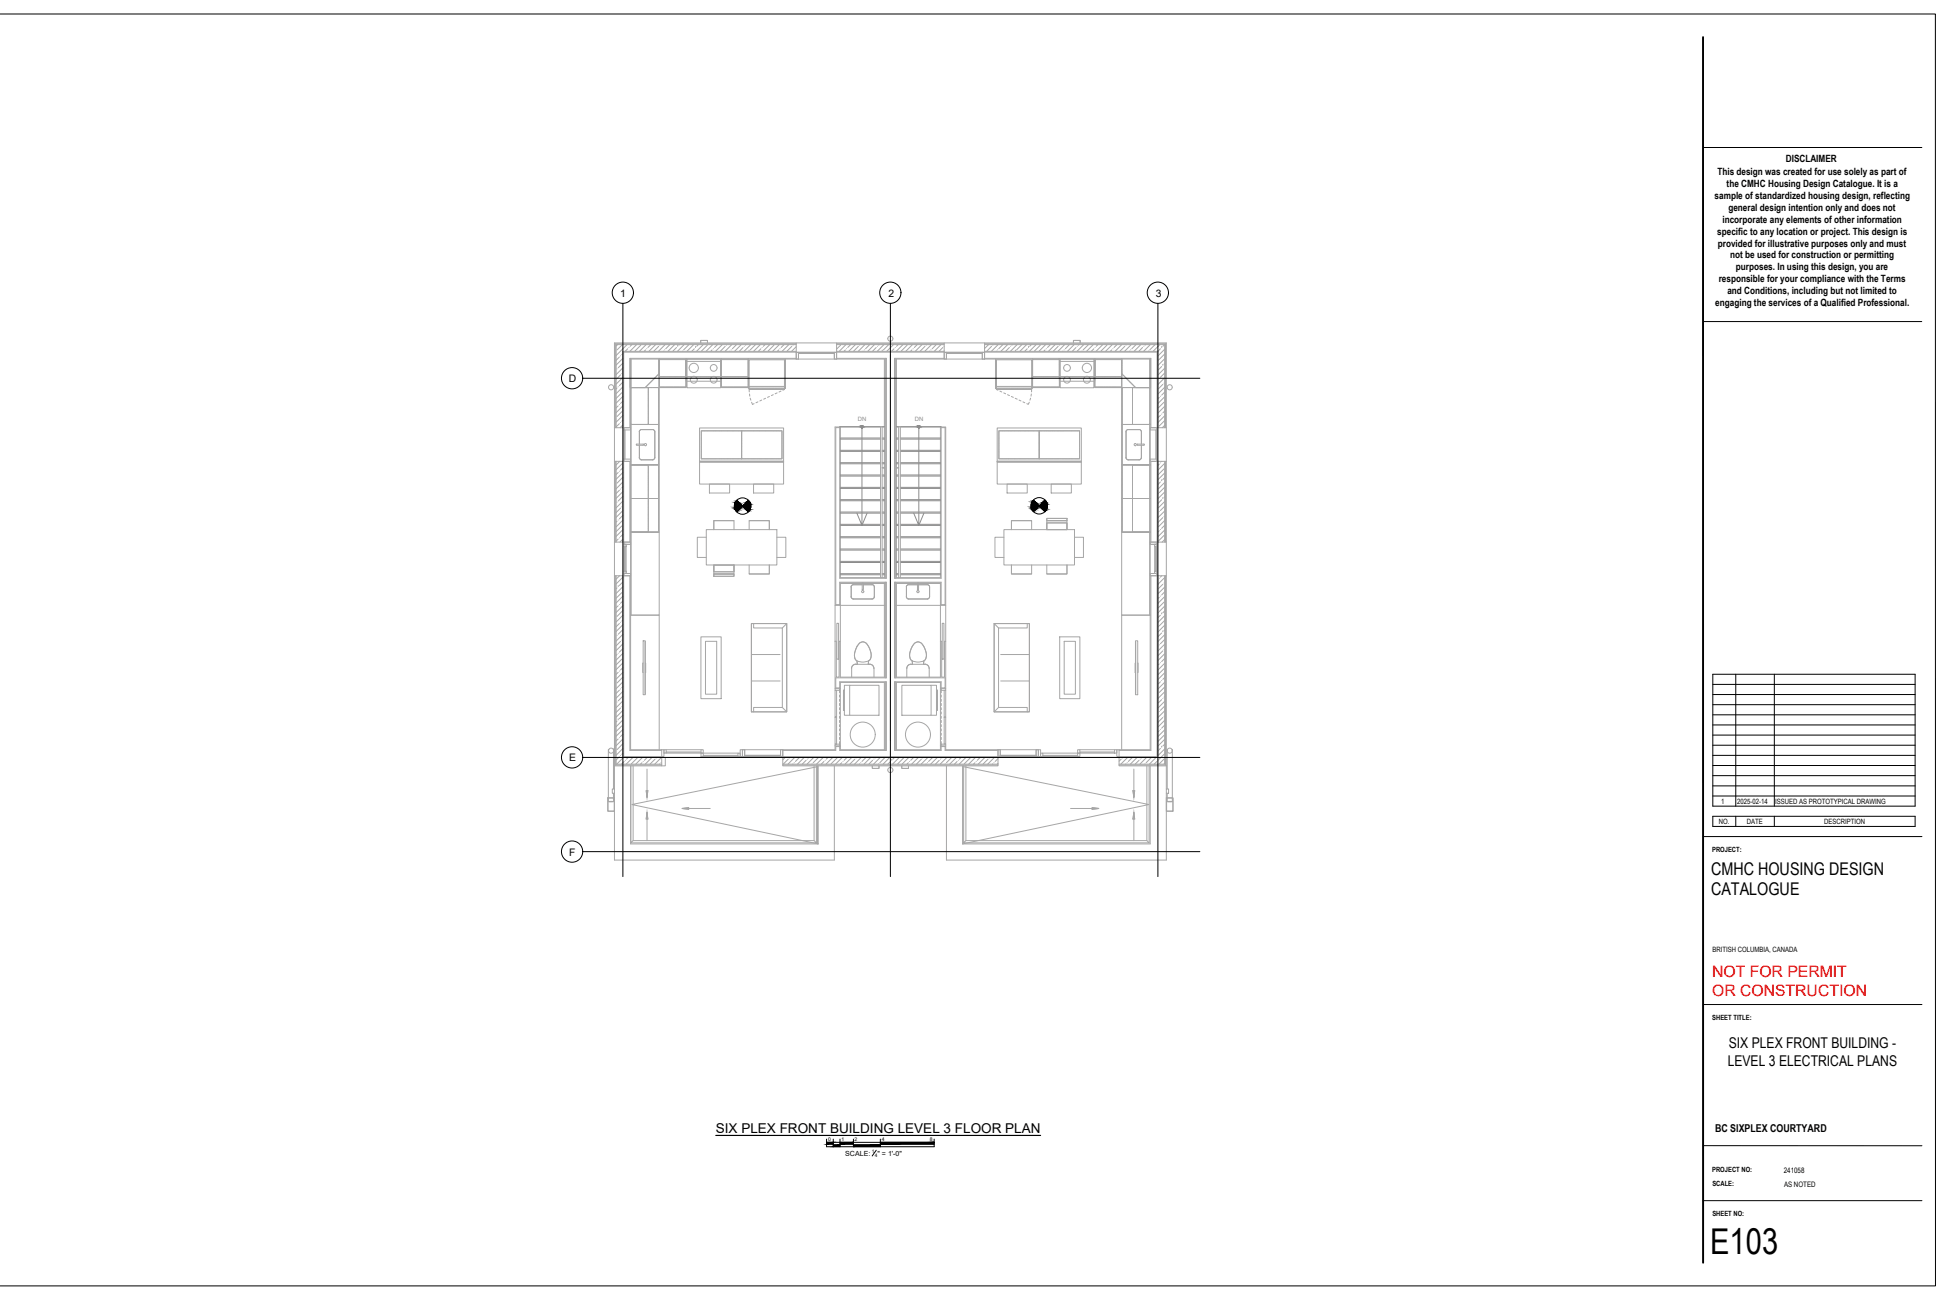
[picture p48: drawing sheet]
<svg xmlns="http://www.w3.org/2000/svg" width="914mm" height="610mm" viewBox="0 0 914 610" stroke-linecap="round" stroke-linejoin="round" font-family="sans-serif">
<defs><g id="words">
<text font-size="16.8" x="807" y="592">E103</text>
<g font-size="8.3">
<text x="808" y="413">CMHC HOUSING DESIGN</text>
<text x="808" y="422">CATALOGUE</text>
</g>
<g font-size="7.4" fill="#f00">
<text x="808" y="461">NOT FOR PERMIT</text>
<text x="808" y="470">OR CONSTRUCTION</text>
</g>
<g font-size="7">
<text x="816" y="495">SIX PLEX FRONT BUILDING -</text>
<text x="816" y="503">LEVEL 3 ELECTRICAL PLANS</text>
</g>
<text font-size="6.4" x="338" y="534">SIX PLEX FRONT BUILDING LEVEL 3 FLOOR PLAN</text>
<text font-size="5.1" x="810" y="534">BC SIXPLEX COURTYARD</text>
<g font-size="4.9">
<text x="293" y="140">1</text>
<text x="419" y="140">2</text>
<text x="546" y="140">3</text>
<text x="269" y="180">D</text>
<text x="269" y="359">E</text>
<text x="269" y="404">F</text>
</g>
<g font-size="4.7">
<text x="843" y="76">DISCLAIMER</text>
<text x="811" y="83">This design was created for use solely as part of</text>
<text x="815" y="88">the CMHC Housing Design Catalogue. It is a</text>
<text x="809" y="94">sample of standardized housing design, reflecting</text>
<text x="816" y="99">general design intention only and does not</text>
<text x="813" y="105">incorporate any elements of other information</text>
<text x="811" y="111">specific to any location or project. This design is</text>
<text x="811" y="116">provided for illustrative purposes only and must</text>
<text x="817" y="122">not be used for construction or permitting</text>
<text x="819" y="128">purposes. In using this design, you are</text>
<text x="811" y="133">responsible for your compliance with the Terms</text>
<text x="815" y="139">and Conditions, including but not limited to</text>
<text x="810" y="144">engaging the services of a Qualified Professional.</text>
</g>
<g font-size="3.6">
<text x="842" y="553">241058</text>
<text x="842" y="560">AS NOTED</text>
</g>
<g font-size="3.4">
<text x="813" y="379">1</text>
<text x="820" y="379">2025-02-14</text>
<text x="838" y="379">ISSUED AS PROTOTYPICAL DRAWING</text>
<text x="811" y="389">NO.</text>
<text x="825" y="389">DATE</text>
<text x="861" y="389">DESCRIPTION</text>
<text x="808" y="402">PROJECT:</text>
<text x="808" y="449">BRITISH COLUMBIA, CANADA</text>
<text x="808" y="481">SHEET TITLE:</text>
<text x="808" y="553">PROJECT NO:</text>
<text x="808" y="560">SCALE:</text>
<text x="808" y="574">SHEET NO:</text>
</g>
<g font-size="3.3">
<text x="399" y="545">SCALE:</text>
<text x="414" y="545">&quot; = 1'-0&quot;</text>
</g>
<g font-size="2.8" fill="#8d8d8d">
<text x="405" y="199">DN</text>
<text x="432" y="199">DN</text>
</g>
<g font-size="2.4">
<text x="391" y="538">0</text>
<text x="397" y="538">1</text>
<text x="403" y="538">2</text>
<text x="416" y="538">4</text>
<text x="439" y="538">8</text>
</g>
<g font-size="2.3">
<text x="412" y="544">1</text>
<text x="413" y="546">4</text>
</g>
</g></defs>
<!-- layer: X-ARCH$0$A-DETL-GENF -->
<g fill="#a6a6a6" stroke="#a6a6a6" stroke-width=".47">
<path d="M535 383l1 3h-1z"/>
<path d="M535 373h1l-1 3z"/>
<path d="M305 383l1 3h-1z"/>
<path d="M305 373h1l-1 3z"/>
<path d="M516 381h3zM516 381h3z"/>
<path d="M322 381h3zM322 381l3 1z"/>
</g>
<!-- layer: X-ARCH$0$A-WALL-PATT -->
<g fill="none" stroke="#a6a6a6" stroke-width=".47">
<path d="M291 174h.1M292 163h-1M292 168l-1 2M293 177l-2 2M293 168h.1M294 176h.1M294 163l-3 2M294 169l-3 3M294 174l-3 3M294 178l-3 3M294 171l-2 3M294 167h.1"/>
<path d="M296 163l-5 5M296 165l-1 1M297 164h.1M298 163h-1M301 163l-4 3M303 163l-3 3M305 165l-1 1M305 163l-3 3M305 165h.1M307 163l-1 1M309 163l-3 3M311 163l-2 3"/>
<path d="M312 163h-1M313 166h.1M314 165h.1M314 163l-3 3M316 163l-2 2M318 163l-3 3M319 164l-1 2M320 163h.1M321 163h-1M322 166h.1M323 163l-3 3M325 163l-2 2"/>
<path d="M327 163l-3 3M328 165l-1 1M328 164h.1M330 163h-1M332 163l-3 3M334 163l-3 3M336 165v1M336 163l-3 3M337 165h.1M339 163l-2 1M341 163l-3 3M342 163l-2 3"/>
<path d="M343 163h.1M345 166h.1M345 165h.1M345 163l-3 3M348 163l-2 2M350 163l-3 3M351 164l-2 2M351 163h.1M352 163h.1M354 166h.1M354 163l-3 3M357 163l-3 2"/>
<path d="M359 163l-3 3M359 165l-1 1M360 164h.1M361 163h-1M363 163l-3 3M365 163l-2 3M368 165l-1 1M368 163l-3 3M368 165h.1M370 163l-1 1M372 163l-3 3M374 163l-3 3"/>
<path d="M374 163h.1M376 164l-2 2M397 163l-2 2M399 165l-1 1M399 163l-3 3M400 165h.1M402 163l-2 1M404 163l-3 3M405 163l-2 3M406 163h.1M407 166h.1M408 165h.1"/>
<path d="M408 163l-3 3M411 163l-2 2M413 163l-3 3M414 164l-2 2M414 163h.1M415 163h.1M416 166h.1M417 163l-3 3M420 163l-3 2M422 163l-3 3M422 165l-1 1M423 164h.1"/>
<path d="M424 163h-1M426 163l-3 3M428 163l-3 3M430 165v1M431 163l-3 3M431 165h.1M433 163l-1 1M435 163l-3 3M437 163l-3 3M437 163h.1M439 166h.1M440 165h-1"/>
<path d="M440 163l-3 3M442 163l-2 2M444 163l-3 3M445 164l-2 2M446 163h.1M446 166h.1M467 163l-2 1M468 163l-2 3M469 163h.1M470 166h.1M471 165h.1M471 163l-3 3"/>
<path d="M473 163l-2 2M476 163l-4 3M477 164l-2 2M477 163h.1M478 163h.1M479 166h.1M480 163l-3 3M482 163l-2 2M485 163l-4 3M485 165l-1 1M486 164h.1M487 163h-1"/>
<path d="M489 163l-3 3M491 163l-3 3M493 165v1M494 163l-4 3M494 165h.1M496 163l-2 1M498 163l-3 3M500 163l-3 3M500 163h.1M502 166h.1M502 165h.1M503 163l-4 3"/>
<path d="M505 163l-2 2M507 163l-3 3M508 164l-2 2M509 163h.1M511 166h.1M512 163l-4 3M514 163l-3 2M516 163l-3 3M516 165l-1 1M517 164h.1M518 163h-1M521 163l-4 3"/>
<path d="M523 163l-3 3M525 165l-1 1M525 163l-3 3M525 165h.1M527 163l-1 1M530 163l-4 3M531 163l-2 3M532 163h.1M533 166h.1M534 165h.1M534 163l-3 3M536 163l-2 2"/>
<path d="M539 163l-4 3M539 164l-1 2M540 163h.1M541 163h.1M542 166h.1M543 163l-3 3M545 163l-2 2M547 170h.1M547 179h.1M547 163l-3 3M548 165l-1 1M548 164h.1"/>
<path d="M548 173l-1 2M549 172h.1M550 163h-1M550 172h-1M550 167l-3 3M550 176l-2 2M550 165l-3 3M550 169l-3 3M550 174l-3 3M550 178l-3 3M291 183h.1M292 191l-1 1"/>
<path d="M292 182h.1M292 200l-1 1M292 191h.1M293 199h.1M294 185l-3 3M294 183l-3 3M294 187l-3 3M294 192l-3 3M294 196l-3 3M294 189l-1 1M294 198v1M294 180l-2 2"/>
<path d="M294 194l-3 3M547 188h.1M548 196l-1 1M548 187h.1M548 195h.1M549 181l-2 3M549 190l-2 3M550 181h-1M550 185l-2 1M550 198l-3 3M550 194l-1 1M550 183l-3 3"/>
<path d="M550 187l-3 3M550 192l-3 3M550 196l-3 3M293 218l-2 1M294 218l-3 4M294 200l-1 2M547 202h.1M547 219v1M548 218h.1M549 218h-1M550 219l-3 3M550 201l-1 1"/>
<path d="M291 237h.1M292 223l-1 1M292 231l-1 2M292 222h.1M293 240l-2 2M293 231h.1M294 239h.1M294 223l-3 3M294 227l-3 4M294 232l-3 3M294 236l-3 4M294 221l-1 1"/>
<path d="M294 234l-2 2M294 230h.1M294 225l-3 3M547 233h.1M548 227l-1 2M548 227h.1M548 236l-1 2M549 235h.1M549 221l-2 3M550 234l-1 1M550 230l-3 2M550 225l-1 1"/>
<path d="M550 239l-2 2M550 223l-3 3M550 228l-3 3M550 232l-3 3M550 237l-3 3M291 246h.1M292 254l-1 1M292 245h.1M292 254h.1M294 248l-3 3M294 245l-3 4M294 241l-3 3"/>
<path d="M294 250l-3 3M294 252l-1 1M294 254l-1 2M294 243l-2 2M547 242h.1M547 250v1M547 241h.1M548 250h.1M549 244l-2 3M549 253l-2 2M550 244h-1M550 248l-2 1"/>
<path d="M550 241l-3 3M550 246l-3 3M550 250l-3 3M550 255l-1 1M291 277v1M292 277h.1M292 272l-1 1M294 280l-3 2M294 272l-3 4M294 277l-3 3M294 275l-2 1M547 273h.1"/>
<path d="M548 272h.1M549 276l-2 2M550 275h-1M550 279l-2 2M550 273l-3 3M550 277l-3 3M291 300h.1M292 286l-1 1M292 294l-1 2M292 285h.1M293 294h.1M294 281l-3 3"/>
<path d="M294 286l-3 3M294 290l-3 3M294 295l-3 3M294 299l-3 3M294 284l-1 1M294 297l-2 2M294 293h.1M294 288l-3 3M547 296h.1M547 282h.1M548 281h.1M548 290l-1 1"/>
<path d="M548 290h.1M548 299l-1 1M549 298h.1M549 284l-2 3M550 297l-1 1M550 293l-3 2M550 288l-1 1M550 282l-3 3M550 286l-3 3M550 291l-3 3M550 295l-3 3M550 300l-3 3"/>
<path d="M291 309h.1M292 317l-1 1M292 308h.1M292 317h.1M293 303l-2 2M294 311l-3 3M294 302h.1M294 304l-3 3M294 308l-3 3M294 317l-3 3M294 313l-3 3M294 315l-1 1"/>
<path d="M294 306l-2 2M294 319l-3 3M547 305h.1M547 313v1M547 304h.1M548 313h.1M549 307l-2 2M549 316l-2 2M550 306l-1 1M550 311l-2 1M550 320l-1 1M550 302l-2 2"/>
<path d="M550 304l-3 3M550 308l-3 4M550 313l-3 3M550 317l-3 4M291 331h.1M292 340h.1M292 326l-1 1M293 334l-2 2M293 325h.1M294 333v1M294 340l-3 3M294 322l-3 3"/>
<path d="M294 326l-3 3M294 331l-3 3M294 335l-3 3M294 328l-2 3M294 324h.1M294 337l-2 2M547 327h.1M547 336h.1M548 322l-1 1M548 321h.1M548 330l-1 2M549 330h.1"/>
<path d="M549 339l-2 2M550 338h-1M550 329h-1M550 324l-3 3M550 333l-2 2M550 322l-3 3M550 326l-3 4M550 331l-3 3M550 335l-3 4M550 340l-3 3M291 340v1M292 349l-1 1"/>
<path d="M292 357l-1 2M292 348h.1M293 356h.1M294 342l-3 3M294 344l-3 3M294 349l-3 3M294 353l-3 3M294 346l-1 2M294 355v1M294 351l-3 3M294 357l-3 4M295 359l-2 2"/>
<path d="M295 359h.1M297 357l-1 1M299 357l-3 4M301 358l-3 2M303 360l-1 1M303 357l-3 4M304 359h.1M306 357l-2 2M308 357l-3 4M309 358l-2 3M310 358h.1M312 360h.1"/>
<path d="M312 357l-3 4M371 357l-1 2M372 358l-2 3M373 358h.1M375 360h.1M375 357l-3 4M377 357l-2 2M380 357l-4 4M381 359l-2 2M381 358h.1M382 357v1M384 357l-3 4"/>
<path d="M386 357l-2 3M389 357l-4 4M389 359l-1 2M390 359h.1M391 357l-1 1M393 357l-3 4M395 358l-3 2M397 360v1M398 357l-4 4M398 359h.1M400 357l-2 2M402 357l-3 4"/>
<path d="M404 358l-3 3M404 358h.1M406 360h.1M407 357l-4 4M409 357l-2 2M411 357l-3 4M412 359l-2 2M413 358h.1M413 357v1M416 357l-4 4M418 357l-3 3M420 357l-3 4"/>
<path d="M420 359l-1 2M421 359h.1M422 357v1M425 357l-4 4M427 358l-3 2M429 360l-1 1M429 357l-3 4M429 359h.1M431 357l-1 2M434 357l-4 4M435 358l-2 3M436 358h.1"/>
<path d="M438 360h.1M438 357l-3 4M440 357l-2 2M443 357l-4 4M443 359l-1 2M444 358h.1M445 357v1M447 357l-3 4M449 357l-2 3M451 357l-3 4M452 359l-1 2M452 359h.1"/>
<path d="M454 357l-1 1M456 357l-3 4M458 358l-3 2M460 360v1M460 357l-3 4M461 359h.1M463 357l-2 2M465 357l-3 4M466 358l-2 3M467 358h.1M469 360h.1M469 357l-3 4"/>
<path d="M471 358l-1 1M529 358l-1 1M530 358h.1M532 360h.1M532 357l-3 4M535 357l-2 2M537 357l-3 4M538 359l-2 2M538 358h.1M539 357v1M541 357l-3 4M544 357l-3 3"/>
<path d="M546 357l-3 4M546 359l-1 2M547 359h.1M547 345h.1M548 344h.1M548 353l-1 1M548 353h.1M549 347l-2 3M550 342l-2 2M550 356l-3 2M550 358l-3 3M550 351l-1 1"/>
<path d="M550 344l-3 4M550 349l-3 3M550 353l-3 4M311 360v1M374 360v1M383 360h.1M406 360v1M415 360h.1M437 360v1M446 360h.1M469 360v1M471 360v1"/>
<path d="M532 360l-1 1M541 360h.1M550 360h-1"/>
</g>
<!-- layer: X-ARCH$0$A-WALL -->
<g fill="none" stroke="#a6a6a6" stroke-width=".47">
<path d="M376 169h-79v33M376 162h-86v40M376 163h-85v39M376 166h-82v36M376 162h19M395 162h51M395 163h51M395 166h51M395 169h23v104h-22v-71h-1v83h1v-10h22v45h-23v5h1v-3h22v32h-22v-2h-1v2h-25M418 169v104M423 169v104M446 162h19"/>
<path d="M446 169h-24v104h22v-71h2v83h-2v-10h-22v45h24v5h-2v-3h-22v32h22v-2h2v2h25M465 166h81v36h5v-40h-86v7h78v33M465 162h85v40M465 166h82v36M465 163h85v39M465 169h78v33M290 202v16M290 218v38M291 218v38M294 218v38M295 202h-5v-40h86v7h-78v33M295 218h-5v38h5"/>
<path d="M297 218v38M298 218v38M543 218v38M546 218h5v38h-5zM547 218v38M550 218v38M551 202v16M290 256v16M551 256v16M290 272v89h22M291 272v89h21M294 272v85h18"/>
<path d="M295 272h-5v89M297 272v82h15M298 272v82h14v7h-22M417 273v-104h-22v-7h51v7h-23v104M417 275v44M418 275v45M423 275v45M423 275v44M543 272v82h-15v7h23M543 272v82h-15M547 272v85h-19M550 272v89h-22"/>
<path d="M417 322v32h-20M418 322v32M423 322v32M423 322v32h21M370 357h101M394 354h-24v7h101v-7h-25M528 357h18v-85h5v89M290 361v11M298 361v37h88v-37M370 361h101M394 361v45h-104v-32M447 361v45h104v-32"/>
<path d="M454 361v37h89v-37M551 361v11"/>
</g>
<!-- layer: X-ARCH$0$P-PIPE -->
<g fill="none" stroke="#a6a6a6" stroke-width=".47">
<path d="M419 160a1.2 1.2 0 0 0 2 1 1.2 1.2 0 0 0 0-2 1.2 1.2 0 0 0-2 0v1M287 354v24M290 354h.1M290 355v17M551 354v18M553 354v24M287 378h3zM290 374v4M419 363a1.2 1.2 0 0 0 2 1 1.2 1.2 0 0 0 0-2 1.2 1.2 0 0 0-2 1M551 378h2zM551 374v4"/>
<circle cx="288" cy="183" r="1.2"/>
<circle cx="552" cy="183" r="1.2"/>
<circle cx="288" cy="354" r="1.2"/>
<circle cx="552" cy="354" r="1.2"/>
</g>
<!-- layer: X-ARCH$0$S-STRS-ANNO -->
<g fill="#8d8d8d" stroke="#8d8d8d" stroke-width=".47">
<path d="M433 201h1z"/>
<path d="M406 201l1 1z"/>
<path d="M406 201h1z"/>
<path d="M433 201h1zM433 201h1z"/>
<path d="M433 201l1 1zM433 202h1z"/>
<path d="M433 201h1zM433 201h1z"/>
<path d="M433 201h1zM433 201h1z"/>
<path d="M433 201h1zM433 201h1z"/>
<path d="M433 201h1zM433 201h1z"/>
<path d="M433 201h1zM433 201h1z"/>
<path d="M433 201h1zM433 201h1z"/>
<path d="M433 201h1zM433 201h1z"/>
<path d="M433 201h1zM433 201h1z"/>
<path d="M433 201h1zM433 201h1z"/>
<path d="M433 201h1zM433 201h1z"/>
<path d="M433 201h1zM433 201h1z"/>
<path d="M433 201h1zM433 201h1z"/>
<path d="M433 201l1 1zM433 201l1 1z"/>
<path d="M433 202h1zM433 202h1z"/>
<path d="M433 202h1zM433 202h1z"/>
<path d="M433 202h1zM433 202h1z"/>
<path d="M433 202h1zM433 202h1z"/>
<path d="M433 202h1zM433 202h1z"/>
<path d="M433 202h1zM433 202h1z"/>
<path d="M433 202h1zM433 202h1z"/>
<path d="M433 202h1zM433 202h1z"/>
<path d="M406 201h1zM406 201h1z"/>
<path d="M406 201h1zM406 201h1z"/>
<path d="M406 201h1zM406 201h1z"/>
<path d="M406 201h1zM406 201h1z"/>
<path d="M406 201h1zM406 201h1z"/>
<path d="M406 201h1zM406 201h1z"/>
<path d="M406 201h1zM406 201h1z"/>
<path d="M406 201h1zM406 201h1z"/>
<path d="M406 201h1zM406 201l1 1z"/>
<path d="M406 202h1zM406 202h1z"/>
<path d="M406 202h1zM406 202h1z"/>
<path d="M406 202h1zM406 202h1z"/>
<path d="M406 202h1zM406 202h1z"/>
</g>
<!-- layer: X-ARCH$0$A-DOOR -->
<g fill="none" stroke="#a6a6a6" stroke-width=".47">
<path d="M395 294h1v17h-1zM445 294h1v17h-1zM394 326h1v12h-1v13h1zM394 325v1h2v-1M444 325v1h2v-1M446 326v12zM446 338v13zM312 354h1v3h-1M313 354h1v1h-1zM314 355h17h-17zM314 354h17M331 355h1v2h-1z"/>
<path d="M331 354h1v1h-1zM332 355h16M348 355h1v2h-1zM349 354h1v3h-1zM394 352v-1h2v1M444 352v-1h2v1M490 354h1v3h-1zM491 355h1v2h-1zM492 355h17M509 355h1v2h-1zM509 354h1v1h-1zM510 355h16h-16z"/>
<path d="M510 354h16M526 354h1v1h-1zM528 354h-1v3h1"/>
</g>
<!-- layer: X-ARCH$0$A-DOOR-GLAZ -->
<path d="M332 356h16v1h-16zM492 356h17v1h-17z" fill="none" stroke="#a6a6a6" stroke-width=".47"/>
<!-- layer: X-ARCH$0$A-GLAZ -->
<g fill="none" stroke="#a6a6a6" stroke-width=".47">
<path d="M376 166h1v3h-1M376 169h18M376 166v3M376 166h1v3M377 166h17v1h-17zM377 166h18v3h-1v-3v1h-17zM395 166h-1v3h1M446 166h1v3h-1M446 166h1v3h-1zM447 166h17v1h-17zM464 166h1v3h-1zM465 166h-1v3h-17"/>
<path d="M295 203v14zM295 202h3v1h-3zM295 202h3v16h-3zM295 217h3v1h-3zM543 217h3v1h-3zM543 202h3v16h-3zM543 202h3v1h-3zM546 203v14zM295 258v12zM295 257h1v1h-1zM295 256h3v1h-3zM296 258h-1v-1h1v13"/>
<path d="M298 257h-3v-1h3v15M543 256h3v1h-3zM543 257v15h3v-1h-3M545 257h1v1h-1zM545 258v12M546 258v12zM295 270h1v1h-1zM295 271h3v1h-3zM543 271h3v1h-3zM545 270h1v1h-1zM350 354h2v3h-2zM352 356h16v1h-16z"/>
<path d="M368 354h-16v3h-2M368 354h2v3h-2zM370 354h-2v3h2M471 354h1v3h-1zM472 356h17v1h-17zM489 354h-17v3h-1M489 354h1v3h-1zM490 354h-1v3h1"/>
</g>
<!-- layer: X-ARCH$0$A-FLOR -->
<path d="M397 201h19M416 201h1M423 201h1M425 201h19M312 357h2M471 357h57" fill="none" stroke="#a6a6a6" stroke-width=".47"/>
<!-- layer: X-ARCH$0$I-WALL -->
<g fill="none" stroke="#a6a6a6" stroke-width=".47">
<path d="M417 273h-20v-72h-3v85h3v-11h20M423 273h21v-72h2v85h-2v-11h-21M394 286v17M397 286v17M444 286v33h-21M446 286v17M394 303h1v16h1v-16h1v16h20M394 303v22h3v-3h20M444 303h1v16h1v-16v22h-2v-3h-21M397 325v27M444 325v29M394 354v-2h3v2"/>
<path d="M444 352h2v2"/>
</g>
<!-- layer: X-ARCH$0$A-DOOR-HDLN -->
<g fill="none" stroke="#a6a6a6" stroke-width=".47">
<path d="M354 184v1M354 186v1M354 188v1M355 190v1l1-1M358 190h-1M360 189h-1M361 188h.1M363 187h-1M365 186l-1 1M367 185l-1 1M369 185h-1M370 184h.1"/>
<path d="M470 184h1M472 185h1M474 185l1 1M476 186l1 1M477 187h1M479 188h1M481 189h1M483 190h1M486 190l-1 1v-1M486 188v1M487 186v1M487 184v1"/>
<path d="M396 326v1M396 328v1M396 330v1M396 332v1M396 334v1M396 336v1M396 338v1M396 340v1M444 326v1M444 328v1M444 330v1M444 332v1"/>
<path d="M444 334v1M444 336v1M444 338v1M444 340v1M396 342v1M396 344v1M396 346v1M396 348v1M396 350v1M444 342v1M444 344v1M444 346v1"/>
<path d="M444 348v1M444 350v1"/>
</g>
<!-- layer: X-ARCH$0$A-GENM -->
<g fill="none" stroke="#a6a6a6" stroke-width=".47">
<path d="M298 169v121M311 170h13M324 171h16M324 169h16v14h-16zM341 170h12M353 169v14h-12v-14v11h-17v-11v14h-13v-14v82h-13h13v39h-13M354 170h16v14h-16zM370 170l1 13zM470 170v13zM470 170h17v14h-17zM487 170h13M487 169v14h13v-14v11h17v-11v14h13v-14v82h13h-13v39h13"/>
<path d="M501 169h15v14h-15zM501 171h15M517 170h13M543 169v121M354 182h16M470 182h17M330 202h40v16h-40zM330 218h40v10h-40zM330 218h40M471 202h39v16h-39zM471 218h39v10h-39zM471 218h39"/>
<path d="M397 275h21M423 275h21M397 286h21M444 286h-21M404 313l-2 2v4M404 313h1v-1a6 6 0 0 1 3-9 6 6 0 0 1 2 9v1h1M404 313h7M405 312v1M406 303a3 3 0 0 1 5 3 4 4 0 0 1 0 5 4 4 0 0 1-6 1 4 4 0 0 1-1-6zM410 312v1M411 313l1 2 1 4M430 313l-2 2v4"/>
<path d="M430 313h7M430 313h1v-1a6 6 0 0 1 3-9 6 6 0 0 1 2 9v1h1M431 312v1M431 304a3 3 0 0 1 4-1 3 3 0 0 1 2 3 4 4 0 0 1 0 5 4 4 0 0 1-6 1 4 4 0 0 1 0-7zM436 312v1M437 313l2 2v4"/>
<circle cx="328" cy="174" r="2.2"/>
<circle cx="328" cy="179" r="1.6"/>
<circle cx="337" cy="174" r="1.6"/>
<circle cx="337" cy="179" r="1.6"/>
<circle cx="504" cy="179" r="1.6"/>
<circle cx="504" cy="174" r="1.6"/>
<circle cx="513" cy="174" r="2.2"/>
<circle cx="513" cy="179" r="1.6"/>
</g>
<!-- layer: X-ARCH$0$I-FURN -->
<g fill="none" stroke="#a6a6a6" stroke-width=".47">
<path d="M301 210h3M302 210v-7h7v14h-6l-1-1M302 210v6M537 210h3M539 210l-1-7h-6v14h6l1-1M539 210v6M335 228h9v5h-9zM356 228h9v5h-9zM475 228h10v5h-10zM496 228h10v5h-10zM333 253h-4v10h4M333 250h34v17h-34z"/>
<path d="M346 246h-9v4v-4h9v4M354 246h9v4v-4h-9v4M367 253h4v10h-4M474 250h33v17h-33zM474 253h-4v10h4M487 246h-10v4v-4h10v4M494 247h10v3h-10zM494 250v-4h10v4M494 245h10v1h-10zM507 253h4v10h-4M337 267v4h9v-4M337 271h9v1h-9z"/>
<path d="M337 267h9v3h-9zM354 267v4h9v-4v4h-9M407 276h-5v6l10 1 1-1v-6h-5M407 275h1l-1 3zM428 277v5M433 275h1v3h-1M433 275v3M433 276h-4l-1 1M434 276h5v6h-1l-9 1-1-1M487 267v4h-10v-4v4h10M494 267v4h10v-4v4h-10M298 290h13v64"/>
<path d="M355 294h16v42h-16zM356 294v2h13v38h-13v2M371 294l-2 2M469 294h17v42h-17zM469 294l2 2M485 294v2h-14v38h14v2M543 290h-13v64M304 302h1v26h-1zM304 313v4M305 313v4M305 303v24M331 300h9v30h-9z"/>
<path d="M333 303h5v25h-5zM355 309h13M472 309h14M500 300h10v30h-10zM502 303h6v25h-6zM536 313v4M536 303v24M536 302h1v26h-1zM537 313v4M355 321h13M369 334l2 2M471 334l-2 2"/>
<path d="M472 321h14"/>
<circle cx="305" cy="210" r=".5"/>
<circle cx="536" cy="210" r=".5"/>
<circle cx="407" cy="279" r=".5"/>
<circle cx="433" cy="279" r=".5"/>
</g>
<!-- layer: X-ARCH$0$A-GENM-HDLN -->
<g fill="none" stroke="#a6a6a6" stroke-width=".47">
<path d="M298 169v14M308 180h-1M309 179l-1 1M309 179h.1M309 178v1M310 178h-1M310 178h.1M311 177l-1 1M311 177h.1M311 178h.1M311 170h.1M311 176v1"/>
<path d="M311 178h30M324 169v14h-13v-14M341 169v14h12M353 169v14h18v-14M353 178h-12M470 169v14M487 169v14h-17M487 178h30M500 169v14h-13M517 169v14h13v-14M530 178h-13M530 176h.1"/>
<path d="M530 170h.1M530 176v1M530 177h.1M530 177h1M531 177h.1M531 178h.1M531 178h1M532 178h.1M532 179h.1M532 179h1M533 179h.1M533 179v1"/>
<path d="M533 180h.1M533 180h1M543 169v14h-13v68h13M298 183h.1M298 183h13v68h-13M305 183h.1M306 183v17M306 181l-1 2M307 181h-1M307 181h.1M307 180v1M307 180h.1"/>
<path d="M534 180h.1M534 181h.1M535 181h.1M535 182h.1M535 183v17M535 182h1M536 182h.1M536 182v1M536 183h.1M298 200h13M298 219h13M306 219h.1"/>
<path d="M306 200h.1M306 220v15M331 203h38v13h-38zM350 203v13M472 203h38v13h-38zM491 203v13M530 200h13M530 219h13M535 220v15M535 219h.1M298 235h13M298 235h.1"/>
<path d="M306 235v16M306 235h.1M530 235h13M535 235v16M543 235h.1M306 251h.1"/>
</g>
<!-- layer: X-ARCH$0$M-EQPM -->
<g fill="none" stroke="#a6a6a6" stroke-width=".47">
<circle cx="407" cy="347" r="6"/>
<circle cx="433" cy="347" r="6"/>
</g>
<!-- layer: X-ARCH$0$S-STRS -->
<g fill="none" stroke="#8d8d8d" stroke-width=".47">
<path d="M396 201h20M397 207h19M397 212h19M397 218h19M397 213h19M397 219h19M416 201h1M416 207h1M416 212h1M416 218h1M416 213h1M416 219h1"/>
<path d="M423 201h1M423 207h1M423 212h1M423 218h1M423 213h1M423 219h1M425 201h19M425 207h19M425 212h19M425 218h19M425 213h19M425 219h19"/>
<path d="M397 224h19M397 230h19M397 236h19M397 225h19M416 224h1M416 230h1M416 236h1M416 225h1M423 224h1M423 230h1M423 236h1M423 225h1"/>
<path d="M425 224h19M425 230h19M425 236h19M425 225h19M397 242h19M397 247h19M397 253h19M397 259h19M397 248h19M397 254h19M397 260h19M416 242h1"/>
<path d="M416 247h1M416 253h1M416 259h1M416 248h1M416 254h1M416 260h1M423 242h1M423 247h1M423 253h1M423 259h1M423 248h1M423 254h1"/>
<path d="M423 260h1M425 242h19M425 247h19M425 253h19M425 259h19M425 248h19M425 254h19M425 260h19M397 265h19M397 271h19M416 265h1M416 271h1"/>
<path d="M423 265h1M423 271h1M425 265h19M425 271h19"/>
</g>
<!-- layer: X-ARCH$0$A-FLOR-HRAL -->
<g fill="none" stroke="#a6a6a6" stroke-width=".47">
<path d="M416 201h.1M425 201h.1M416 221h1M417 220v1M423 220v1M423 221h1M416 273v-72v72M424 273v-72h1v72M298 361v37l1-1v-36M384 361v36M385 361v37M455 361v37l1-1v-36"/>
<path d="M541 361v36M542 361v37M299 397h85l1 1h-87M456 397h85l1 1h-87"/>
</g>
<!-- layer: X-ARCH$0$Q-SPCQ -->
<path d="M398 326h1v9h-1zM398 326v9M401 323h14v14h-14zM401 323h-2v14h2M426 323h14v14h-14zM440 323h2v14h-2M442 326h1l-1 9zM443 326v9" fill="none" stroke="#a6a6a6" stroke-width=".47"/>
<!-- layer: X-ARCH$0$A-ROOF -->
<path d="M370 357h-56v4h-2M386 361v37" fill="none" stroke="#a6a6a6" stroke-width=".47"/>
<!-- layer: X-ARCH$0$P-SANR-FIXT -->
<path d="M287 376h3v7h-3zM287 377h3v6h-3zM551 376h3v7h-3zM551 377h3v6h-3z" fill="none" stroke="#a6a6a6" stroke-width=".47"/>
<!-- layer: X-ARCH$0$S-STRS-ANNO -->
<g fill="none" stroke="#8d8d8d" stroke-width=".47">
<path d="M407 201v1zM407 201v47l-3-6M433 201h1v1h-1zM434 201v47l-3-6M409 242l-2 6M436 242l-2 6"/>
<circle cx="407" cy="201" r=".5"/>
<circle cx="434" cy="201" r=".5"/>
</g>
<!-- layer: X-ARCH$0$M-EQPM-HDLN -->
<path d="M331 161v1M331 161h.1M331 161h3M334 161v1M507 161v1M507 161h.1M507 161h3M510 161v1M412 361v2M412 363h3M415 361v2M429 361v2h-3v-2" fill="none" stroke="#a6a6a6" stroke-width=".47"/>
<!-- layer: X-ARCH$0$A-DETL -->
<g fill="none" stroke="#a6a6a6" stroke-width=".47">
<path d="M420 167v182M289 372h1v2h-1zM305 373h1l-1 3zM305 363v10M386 362l-88 18 88 18M455 362l87 18-88 18M535 373h1l-1 3zM535 363v10M551 372h1v2h-1zM305 383l1 3h-1zM305 386v11M322 381h3v1z"/>
<path d="M325 381h10M505 381h11M516 381h3l-3 1zM535 386v11M535 383l1 3h-1z"/>
</g>
<!-- layer: X-ARCH$0$S-GRID-IDEN -->
<g fill="none" stroke="#000" stroke-width=".47">
<circle cx="294" cy="138" r="5"/>
<circle cx="420" cy="138" r="5"/>
<circle cx="547" cy="138" r="5"/>
<circle cx="270" cy="178" r="5"/>
<circle cx="270" cy="357" r="5"/>
<circle cx="270" cy="402" r="5"/>
</g>
<!-- layer: X-ARCH$0$S-GRID -->
<path d="M294 143v271M420 143v271M547 143v271M275 178h291M275 357h291M275 402h291" fill="none" stroke="#000" stroke-width=".47"/>
<!-- layer: 0 -->
<g fill="#000" stroke="#000" stroke-width=".47">
<path d="M348 236v1h-1zM353 236l1 1h-1zM488 236h-1zM493 236h1h-1zM347 241h1v1zM353 241h1zM487 241h1zM493 241h1z"/>
<path d="M347 237h2zM347 237h2h-2z"/>
<path d="M347 237l2 1v-1zM347 237l2 1h-2z"/>
<path d="M347 238h3h-1zM347 238h3h-3z"/>
<path d="M347 240l2 1v-1zM347 240l2 1h-2z"/>
<path d="M347 238l4 1-1-1zM347 238l4 1h-4z"/>
<path d="M347 239l2 1 1-1zM347 239l2 1h-2z"/>
<path d="M347 239h3h1zM347 239h3h-3z"/>
<path d="M353 237h1zM353 237h1z"/>
<path d="M353 237h1zM353 237h1h-2z"/>
<path d="M352 237l2 1v-1zM352 237l2 1h-3z"/>
<path d="M351 238h3zM351 238h3z"/>
<path d="M351 240h3zM351 240h3h-2z"/>
<path d="M351 238l3 1v-1zM351 238l3 1h-3z"/>
<path d="M351 239h3zM351 239l3 1z"/>
<path d="M351 239h3zM351 239h3h-3z"/>
<path d="M487 236l2 1zM487 236l2 1h-2z"/>
<path d="M487 237h2zM487 237h2h-2z"/>
<path d="M487 237l3 1-1-1zM487 237l3 1h-3z"/>
<path d="M487 240h2zM487 240h2h-2z"/>
<path d="M487 238l4 1-1-1zM487 238l4 1h-4z"/>
<path d="M487 239l2 1 1-1zM487 239l2 1h-2z"/>
<path d="M487 239h3h1zM487 239h3h-3z"/>
<path d="M493 236l1 1zM493 236l1 1z"/>
<path d="M493 237h1zM493 237h1h-2z"/>
<path d="M492 237l2 1v-1zM492 237l2 1h-3z"/>
<path d="M491 238h3zM491 238h3z"/>
<path d="M491 238l3 1v-1zM491 238l3 1h-3z"/>
<path d="M491 239h3zM491 239h3z"/>
<path d="M491 239l3 1v-1zM491 239l3 1h-2z"/>
<path d="M491 239h3zM491 239h3h-3z"/>
<path d="M347 241h1h1zM347 241h1z"/>
<path d="M353 241h1zM353 241h1l-1 1z"/>
<path d="M352 240l2 1v-1zM352 240l2 1z"/>
<path d="M487 240l1 1 1-1zM487 240l1 1z"/>
<path d="M493 241h1zM493 241h1h-1z"/>
<path d="M492 240l2 1v-1zM492 240l2 1z"/>
</g>
<g fill="none" stroke="#000" stroke-width=".47">
<path d="M348 236l5 6M353 236l-5 6M488 236l5 5M493 236l-5 5"/>
<circle cx="351" cy="239" r="4"/>
<circle cx="491" cy="239" r="4"/>
</g>
<!-- layer: X-border_$0$G-ANNO-TTLB -->
<path d="M804 17v579" fill="none" stroke="#000" stroke-width=".89"/>
<!-- layer: X-border_$0$G-ANNO-TTLB-THIN -->
<g fill="none" stroke="#000" stroke-width=".47">
<path d="M0 7h914v600h-914M804 70h103M804 152h103M809 318h95v62h-95zM819 318v62M838 318v62M809 323h95M809 328h95M809 332h95M809 337h95M809 342h95M809 347h95"/>
<path d="M809 352h95M809 356h95M809 361h95M809 366h95M809 371h95M809 376h95M804 395h103M809 385h95v5h-95zM819 385v5M838 385v5M804 474h103M804 541h103"/>
<path d="M804 567h103"/>
</g>
<!-- layer: X-border_$0$G-ANNO-TTLB-MEDM -->
<path d="M804 18v578" fill="none" stroke="#000" stroke-width=".47"/>
<!-- layer: 15T -->
<g fill="#000" stroke="#000" stroke-width=".47">
<path d="M390 539v1l3-1zM390 540l3-1v1z"/>
<path d="M397 539v1l6-1zM397 540l6-1v1z"/>
<path d="M416 539v1l25-1zM416 540l25-1v1z"/>
<path d="M393 540v1l4-1zM393 541l4-1v1z"/>
<path d="M403 540v1l13-1zM403 541l13-1v1z"/>
</g>
<path d="M390 537v4h51v-4M390 539h51M393 537v4M397 537v4M403 537v4M416 537v4M414 543l-2 2" fill="none" stroke="#000" stroke-width=".47"/>
<path d="M338 536h153" fill="none" stroke="#000" stroke-width=".55"/>
<use href="#words"/>
</svg>
